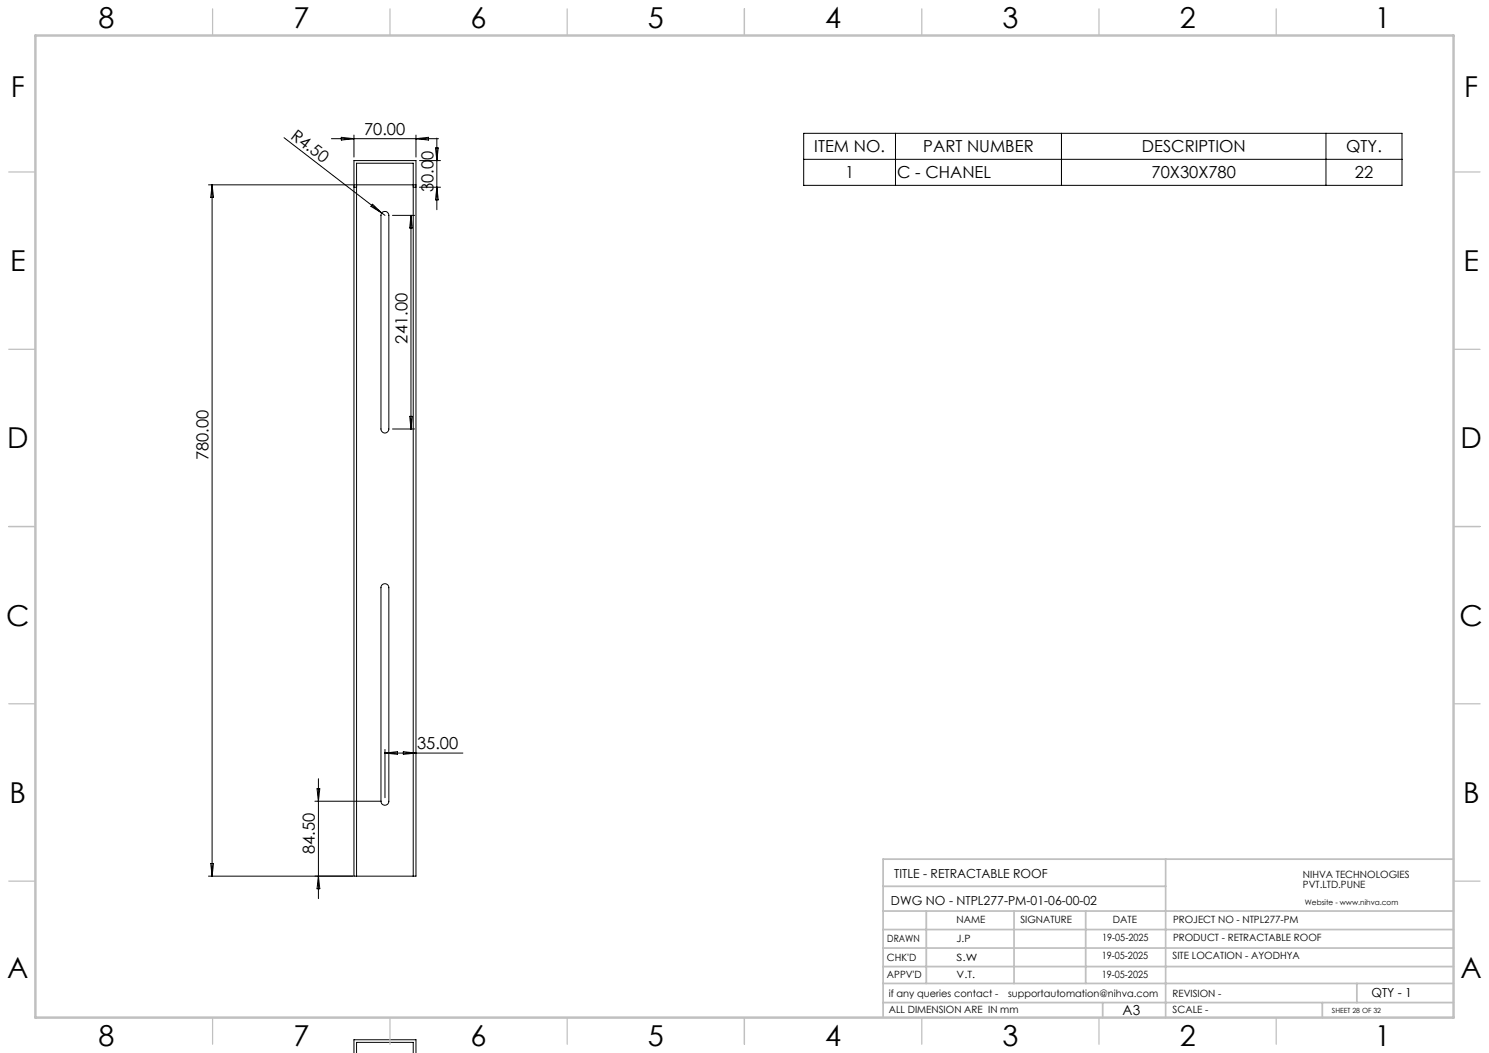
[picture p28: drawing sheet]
<svg xmlns="http://www.w3.org/2000/svg" width="420mm" height="297mm" viewBox="0 0 420 297" stroke-linecap="round" stroke-linejoin="round" font-family="sans-serif">
<defs><g id="words">
<g font-size="8.1">
<text x="27.8" y="8">8</text>
<text x="82.8" y="8">7</text>
<text x="132.8" y="8">6</text>
<text x="182.8" y="8">5</text>
<text x="232.8" y="8">4</text>
<text x="282.8" y="8">3</text>
<text x="332.8" y="8">2</text>
<text x="387.8" y="8">1</text>
<text x="3" y="27.2">F</text>
<text x="413" y="27.2">F</text>
<text x="2.8" y="76.5">E</text>
<text x="412.8" y="76.5">E</text>
<text x="2" y="126.5">D</text>
<text x="412" y="126.5">D</text>
<text x="1.7" y="176.5">C</text>
<text x="411.7" y="176.5">C</text>
<text x="2.7" y="226.5">B</text>
<text x="412.7" y="226.5">B</text>
<text x="2" y="275.7">A</text>
<text x="412" y="275.7">A</text>
<text x="27.8" y="295">8</text>
<text x="82.8" y="295">7</text>
<text x="132.8" y="295">6</text>
<text x="182.8" y="295">5</text>
<text x="232.8" y="295">4</text>
<text x="282.8" y="295">3</text>
<text x="332.8" y="295">2</text>
<text x="387.8" y="295">1</text>
</g>
<g font-size="4.7">
<text x="81.8" y="38.8" transform="rotate(38 81.8 38.8)">R4.50</text>
<text x="102.7" y="38.1">70.00</text>
<text x="229.7" y="42.9">ITEM NO.</text>
<text x="260.4" y="42.9">PART NUMBER</text>
<text x="322.1" y="42.9">DESCRIPTION</text>
<text x="379.7" y="42.9">QTY.</text>
<text x="238.4" y="50.3">1</text>
<text x="253.1" y="50.3">C - CHANEL</text>
<text x="324.8" y="50.3">70X30X780</text>
<text x="382.2" y="50.3">22</text>
<text x="122.2" y="54.1" transform="rotate(-90 122.2 54.1)">30.00</text>
<text x="114.9" y="96.9" transform="rotate(-90 114.9 96.9)">241.00</text>
<text x="58.8" y="129.8" transform="rotate(-90 58.8 129.8)">780.00</text>
<text x="117.6" y="211.4">35.00</text>
<text x="88.8" y="240.9" transform="rotate(-90 88.8 240.9)">84.50</text>
</g>
<text font-size="3.9" x="316.7" y="286.4">A3</text>
<g font-size="3.5">
<text x="252.2" y="247.7">TITLE - RETRACTABLE ROOF</text>
<text x="251.3" y="255.1">DWG NO - NTPL277-PM-01-06-00-02</text>
<text x="386.8" y="281.1">QTY - 1</text>
</g>
<g font-size="2.8">
<text x="367.5" y="247.7">NIHVA TECHNOLOGIES</text>
<text x="367.5" y="250.5">PVT.LTD.PUNE</text>
<text x="269.8" y="260.4">NAME</text>
<text x="287.8" y="260.4">SIGNATURE</text>
<text x="313.9" y="260.5">DATE</text>
<text x="330.9" y="260.5">PROJECT NO - NTPL277-PM</text>
<text x="250.3" y="265.7">DRAWN</text>
<text x="269.8" y="265.7">J.P</text>
<text x="310.9" y="265.5">19-05-2025</text>
<text x="330.9" y="265.5">PRODUCT - RETRACTABLE ROOF</text>
<text x="250.2" y="271.1">CHK'D</text>
<text x="250.2" y="275.8">APPV'D</text>
<text x="269.8" y="271.1">S.W</text>
<text x="269.8" y="275.8">V.T.</text>
<text x="310.8" y="270.6">19-05-2025</text>
<text x="310.8" y="275.8">19-05-2025</text>
<text x="330.7" y="270.6">SITE LOCATION - AYODHYA</text>
<text x="250.7" y="281.1">if any queries contact -</text>
<text x="284.3" y="281.1">supportautomation@nihva.com</text>
<text x="330.7" y="281.1">REVISION -</text>
<text x="250.7" y="285.6">ALL DIMENSION ARE IN mm</text>
<text x="330.7" y="285.6">SCALE -</text>
</g>
<text font-size="2.1" x="368.1" y="255.1">Website - www.nihva.com</text>
<text font-size="2" x="375.7" y="285.6">SHEET 28 OF 32</text>
</g></defs>
<g fill="none" stroke="#000" stroke-width=".28">
<path d="M80.1 38.8l27.6 21.3M93.5 39.1h30.2M96.3 38.7l3.5 .4-3.5 .4zM99.8 38.1v6.2M117.3 38.1v6.2M117.3 39.1l3.6-.4v.8zM123.2 38.9v20.3M226.7 37.6h168.8v14.7h-168.8zM252.6 37.6v14.7M299.4 37.6v14.7M374 37.6v14.7M58.8 52.1h40.8"/>
<path d="M59.8 52.1v195M59.8 52.1l.4 3.6h-.8zM99.8 45.3h17.5v201.8h-17.5zM99.8 52.8h.8M99.8 52.1h17.5M105.1 57.6l2.6 2.5-3.1-1.9zM107.8 59.9a1.1 1.1 0 0 1 1.2-.2 1.1 1.1 0 0 1 .7 1v60.3a1.11 1.11 0 0 1-1.1 1.1 1.11 1.11 0 0 1-1.1-1.1v-60.3zM116.6 52.8h.7M118.3 52.8h5.9M118.3 45.3h5.9M122.8 41.7h.8l-.4 3.6zM123.2 52.8l.4 3.6h-.8z"/>
<path d="M226.7 44.9h168.8M107.7 60.1l.9 .6M110.7 60.7h6.2M115.9 60.7v60.3M115.9 60.7l.4 3.6h-.7zM115.6 117.4h.7l-.4 3.6zM110.7 121h6.2M107.8 164.9a1.12 1.12 0 0 1 1.2-.2 1.12 1.12 0 0 1 .7 1.1v60.2a1.11 1.11 0 0 1-1.1 1.1 1.11 1.11 0 0 1-1.1-1.1v-60.2zM89.8 219.6v33.9M108.6 211.4v13.6M108.6 212.4h22M108.6 212.4l3.5-.4v.8z"/>
<path d="M113.8 212l3.5 .4-3.5 .4zM88.8 226h18.8M89.4 222.5h.8l-.4 3.5zM58.8 247.1h40.8M59.4 243.6h.8l-.4 3.5zM89.8 247.1l.4 3.6h-.8zM100.6 247.1v-201.1h16v201.1M99.8 297.1v-3.8h17.5v3.8M100.6 297.1v-3.1h16v3.1"/>
</g>
<g fill="none" stroke="#c0c0c0" stroke-width=".35">
<path d="M60 2.5v7.5M110 2.5v7.5M160 2.5v7.5M210 2.5v7.5M260 2.5v7.5M310 2.5v7.5M360 2.5v7.5M2.5 48.5h7.5M410 48.5h7.5M2.5 98.5h7.5M410 98.5h7.5M2.5 148.5h7.5"/>
<path d="M410 148.5h7.5M2.5 198.5h7.5M410 198.5h7.5M2.5 248.5h7.5M410 248.5h7.5M60 287v7.5M110 287v7.5M160 287v7.5M210 287v7.5M260 287v7.5M310 287v7.5M360 287v7.5"/>
</g>
<g fill="none" stroke="#c0c0c0" stroke-width=".5">
<path d="M249.1 257h160.9M249.1 250h79.7M261.3 257v20.4M286 257v20.4M306.2 257v20.4M328.8 242.3v44.7M410 242.3h-160.9v44.7M249.1 272.6h160.9M249.1 267.4h160.9M249.1 262.2h160.9M249.1 277.4h160.9M382.7 277.4v5.4"/>
<path d="M249.1 282.8h160.9M311 282.8v4.2M373 282.8v4.2"/>
</g>
<path d="M10 10h400v277h-400z" fill="none" stroke="#c0c0c0" stroke-width=".7"/>
<use href="#words"/>
</svg>
